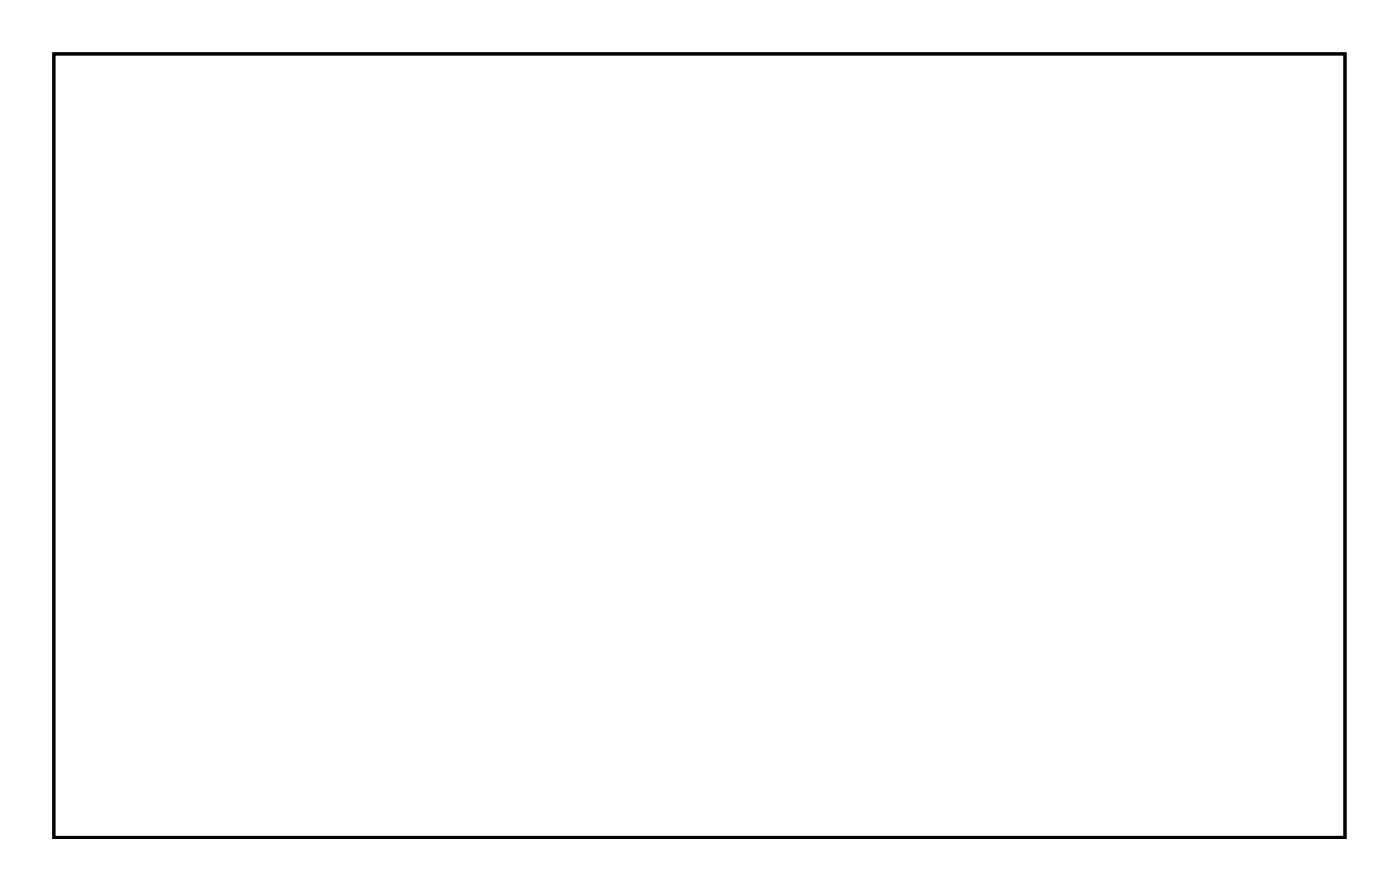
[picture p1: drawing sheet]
<svg xmlns="http://www.w3.org/2000/svg" width="95mm" height="60mm" viewBox="0 0 95 60" stroke-linecap="round" stroke-linejoin="round" font-family="sans-serif">
<path d="M3.6 3.6h87.2v52.9h-87.2z" fill="none" stroke="#000" stroke-width=".2"/>
<path d="M3.6 3.6h87.2v52.9h-87.2zM3.6 3.6v52.9h87.2v-52.9z" fill="#000"/>
<circle cx="53.2" cy="48.4" r=".67" fill="#fff"/>
<circle cx="53.2" cy="48.4" r=".67" fill="none" stroke="#fff" stroke-width=".69" stroke-linecap="butt"/>
<path d="M52.6 47.7h1.3v1.4h-1.3z" fill="#fff"/>
<path d="M52.6 47.7h1.3v1.4h-1.3z" fill="none" stroke="#fff" stroke-width=".69" stroke-linecap="butt"/>
<circle cx="53.2" cy="45.8" r=".67" fill="#fff"/>
<circle cx="53.2" cy="45.8" r=".67" fill="none" stroke="#fff" stroke-width=".69" stroke-linecap="butt"/>
<circle cx="53.2" cy="43.3" r=".67" fill="#fff"/>
<circle cx="53.2" cy="43.3" r=".67" fill="none" stroke="#fff" stroke-width=".69" stroke-linecap="butt"/>
<circle cx="53.2" cy="40.8" r=".67" fill="#fff"/>
<circle cx="53.2" cy="40.8" r=".67" fill="none" stroke="#fff" stroke-width=".69" stroke-linecap="butt"/>
<circle cx="53.2" cy="38.2" r=".67" fill="#fff"/>
<circle cx="53.2" cy="38.2" r=".67" fill="none" stroke="#fff" stroke-width=".69" stroke-linecap="butt"/>
<circle cx="53.2" cy="35.7" r=".67" fill="#fff"/>
<circle cx="53.2" cy="35.7" r=".67" fill="none" stroke="#fff" stroke-width=".69" stroke-linecap="butt"/>
<circle cx="53.2" cy="33.1" r=".67" fill="#fff"/>
<circle cx="53.2" cy="33.1" r=".67" fill="none" stroke="#fff" stroke-width=".69" stroke-linecap="butt"/>
<circle cx="53.2" cy="30.6" r=".67" fill="#fff"/>
<circle cx="53.2" cy="30.6" r=".67" fill="none" stroke="#fff" stroke-width=".69" stroke-linecap="butt"/>
<circle cx="53.2" cy="28.1" r=".67" fill="#fff"/>
<circle cx="53.2" cy="28.1" r=".67" fill="none" stroke="#fff" stroke-width=".69" stroke-linecap="butt"/>
<circle cx="53.2" cy="25.5" r=".67" fill="#fff"/>
<circle cx="53.2" cy="25.5" r=".67" fill="none" stroke="#fff" stroke-width=".69" stroke-linecap="butt"/>
<circle cx="53.2" cy="23" r=".67" fill="#fff"/>
<circle cx="53.2" cy="23" r=".67" fill="none" stroke="#fff" stroke-width=".69" stroke-linecap="butt"/>
<circle cx="53.2" cy="20.4" r=".67" fill="#fff"/>
<circle cx="53.2" cy="20.4" r=".67" fill="none" stroke="#fff" stroke-width=".69" stroke-linecap="butt"/>
<circle cx="53.2" cy="17.9" r=".67" fill="#fff"/>
<circle cx="53.2" cy="17.9" r=".67" fill="none" stroke="#fff" stroke-width=".69" stroke-linecap="butt"/>
<circle cx="53.2" cy="15.4" r=".67" fill="#fff"/>
<circle cx="53.2" cy="15.4" r=".67" fill="none" stroke="#fff" stroke-width=".69" stroke-linecap="butt"/>
<circle cx="53.2" cy="12.8" r=".67" fill="#fff"/>
<circle cx="53.2" cy="12.8" r=".67" fill="none" stroke="#fff" stroke-width=".69" stroke-linecap="butt"/>
<circle cx="38" cy="48.4" r=".67" fill="#fff"/>
<circle cx="38" cy="48.4" r=".67" fill="none" stroke="#fff" stroke-width=".69" stroke-linecap="butt"/>
<circle cx="38" cy="45.8" r=".67" fill="#fff"/>
<circle cx="38" cy="45.8" r=".67" fill="none" stroke="#fff" stroke-width=".69" stroke-linecap="butt"/>
<circle cx="38" cy="43.3" r=".67" fill="#fff"/>
<circle cx="38" cy="43.3" r=".67" fill="none" stroke="#fff" stroke-width=".69" stroke-linecap="butt"/>
<circle cx="38" cy="40.8" r=".67" fill="#fff"/>
<circle cx="38" cy="40.8" r=".67" fill="none" stroke="#fff" stroke-width=".69" stroke-linecap="butt"/>
<circle cx="38" cy="38.2" r=".67" fill="#fff"/>
<circle cx="38" cy="38.2" r=".67" fill="none" stroke="#fff" stroke-width=".69" stroke-linecap="butt"/>
<circle cx="38" cy="35.7" r=".67" fill="#fff"/>
<circle cx="38" cy="35.7" r=".67" fill="none" stroke="#fff" stroke-width=".69" stroke-linecap="butt"/>
<circle cx="38" cy="33.1" r=".67" fill="#fff"/>
<circle cx="38" cy="33.1" r=".67" fill="none" stroke="#fff" stroke-width=".69" stroke-linecap="butt"/>
<circle cx="38" cy="30.6" r=".67" fill="#fff"/>
<circle cx="38" cy="30.6" r=".67" fill="none" stroke="#fff" stroke-width=".69" stroke-linecap="butt"/>
<circle cx="38" cy="28.1" r=".67" fill="#fff"/>
<circle cx="38" cy="28.1" r=".67" fill="none" stroke="#fff" stroke-width=".69" stroke-linecap="butt"/>
<circle cx="38" cy="25.5" r=".67" fill="#fff"/>
<circle cx="38" cy="25.5" r=".67" fill="none" stroke="#fff" stroke-width=".69" stroke-linecap="butt"/>
<circle cx="38" cy="23" r=".67" fill="#fff"/>
<circle cx="38" cy="23" r=".67" fill="none" stroke="#fff" stroke-width=".69" stroke-linecap="butt"/>
<circle cx="38" cy="20.4" r=".67" fill="#fff"/>
<circle cx="38" cy="20.4" r=".67" fill="none" stroke="#fff" stroke-width=".69" stroke-linecap="butt"/>
<circle cx="38" cy="17.9" r=".67" fill="#fff"/>
<circle cx="38" cy="17.9" r=".67" fill="none" stroke="#fff" stroke-width=".69" stroke-linecap="butt"/>
<circle cx="38" cy="15.4" r=".67" fill="#fff"/>
<circle cx="38" cy="15.4" r=".67" fill="none" stroke="#fff" stroke-width=".69" stroke-linecap="butt"/>
<circle cx="38" cy="12.8" r=".67" fill="#fff"/>
<circle cx="38" cy="12.8" r=".67" fill="none" stroke="#fff" stroke-width=".69" stroke-linecap="butt"/>
<circle cx="77.4" cy="50.9" r=".72" fill="#fff"/>
<circle cx="77.4" cy="50.9" r=".72" fill="none" stroke="#fff" stroke-width=".69" stroke-linecap="butt"/>
<circle cx="74.8" cy="50.9" r=".72" fill="#fff"/>
<circle cx="74.8" cy="50.9" r=".72" fill="none" stroke="#fff" stroke-width=".69" stroke-linecap="butt"/>
<circle cx="72.3" cy="50.9" r=".72" fill="#fff"/>
<circle cx="72.3" cy="50.9" r=".72" fill="none" stroke="#fff" stroke-width=".69" stroke-linecap="butt"/>
<circle cx="69.8" cy="50.9" r=".72" fill="#fff"/>
<circle cx="69.8" cy="50.9" r=".72" fill="none" stroke="#fff" stroke-width=".69" stroke-linecap="butt"/>
<circle cx="67.2" cy="50.9" r=".72" fill="#fff"/>
<circle cx="67.2" cy="50.9" r=".72" fill="none" stroke="#fff" stroke-width=".69" stroke-linecap="butt"/>
<circle cx="64.7" cy="50.9" r=".72" fill="#fff"/>
<circle cx="64.7" cy="50.9" r=".72" fill="none" stroke="#fff" stroke-width=".69" stroke-linecap="butt"/>
<circle cx="59.6" cy="45.8" r=".74" fill="#fff"/>
<circle cx="59.6" cy="45.8" r=".74" fill="none" stroke="#fff" stroke-width=".76" stroke-linecap="butt"/>
<circle cx="57.1" cy="45.8" r=".74" fill="#fff"/>
<circle cx="57.1" cy="45.8" r=".74" fill="none" stroke="#fff" stroke-width=".76" stroke-linecap="butt"/>
<circle cx="59.6" cy="48.4" r=".74" fill="#fff"/>
<circle cx="59.6" cy="48.4" r=".74" fill="none" stroke="#fff" stroke-width=".76" stroke-linecap="butt"/>
<circle cx="57.1" cy="48.4" r=".74" fill="#fff"/>
<circle cx="57.1" cy="48.4" r=".74" fill="none" stroke="#fff" stroke-width=".76" stroke-linecap="butt"/>
<circle cx="32.9" cy="43.3" r=".74" fill="#fff"/>
<circle cx="32.9" cy="43.3" r=".74" fill="none" stroke="#fff" stroke-width=".76" stroke-linecap="butt"/>
<circle cx="32.9" cy="40.8" r=".74" fill="#fff"/>
<circle cx="32.9" cy="40.8" r=".74" fill="none" stroke="#fff" stroke-width=".76" stroke-linecap="butt"/>
<circle cx="58.3" cy="17.9" r=".74" fill="#fff"/>
<circle cx="58.3" cy="17.9" r=".74" fill="none" stroke="#fff" stroke-width=".76" stroke-linecap="butt"/>
<circle cx="60.9" cy="17.9" r=".74" fill="#fff"/>
<circle cx="60.9" cy="17.9" r=".74" fill="none" stroke="#fff" stroke-width=".76" stroke-linecap="butt"/>
<circle cx="35.5" cy="48.4" r=".74" fill="#fff"/>
<circle cx="35.5" cy="48.4" r=".74" fill="none" stroke="#fff" stroke-width=".76" stroke-linecap="butt"/>
<circle cx="32.9" cy="48.4" r=".74" fill="#fff"/>
<circle cx="32.9" cy="48.4" r=".74" fill="none" stroke="#fff" stroke-width=".76" stroke-linecap="butt"/>
<circle cx="74.8" cy="48.4" r=".74" fill="#fff"/>
<circle cx="74.8" cy="48.4" r=".74" fill="none" stroke="#fff" stroke-width=".76" stroke-linecap="butt"/>
<circle cx="74.8" cy="45.8" r=".74" fill="#fff"/>
<circle cx="74.8" cy="45.8" r=".74" fill="none" stroke="#fff" stroke-width=".76" stroke-linecap="butt"/>
<circle cx="69.8" cy="48.4" r=".74" fill="#fff"/>
<circle cx="69.8" cy="48.4" r=".74" fill="none" stroke="#fff" stroke-width=".76" stroke-linecap="butt"/>
<circle cx="67.2" cy="48.4" r=".74" fill="#fff"/>
<circle cx="67.2" cy="48.4" r=".74" fill="none" stroke="#fff" stroke-width=".76" stroke-linecap="butt"/>
<path d="M55.1 37.5h1.4v1.4h-1.4z" fill="#fff"/>
<path d="M55.1 37.5h1.4v1.4h-1.4z" fill="none" stroke="#fff" stroke-width=".76" stroke-linecap="butt"/>
<circle cx="55.8" cy="38.2" r=".7" fill="#fff"/>
<circle cx="55.8" cy="38.2" r=".7" fill="none" stroke="#fff" stroke-width=".76" stroke-linecap="butt"/>
<circle cx="58.4" cy="38.2" r=".7" fill="#fff"/>
<circle cx="58.4" cy="38.2" r=".7" fill="none" stroke="#fff" stroke-width=".76" stroke-linecap="butt"/>
<circle cx="60.9" cy="38.2" r=".7" fill="#fff"/>
<circle cx="60.9" cy="38.2" r=".7" fill="none" stroke="#fff" stroke-width=".76" stroke-linecap="butt"/>
<path d="M54 40h.1" fill="none" stroke="#fff" stroke-width=".25"/>
<path d="M54 38.1v1.9z" fill="#fff"/>
<path d="M54 38.1v1.9z" fill="none" stroke="#fff" stroke-width=".25"/>
<path d="M54 40h.1" fill="none" stroke="#fff" stroke-width=".25"/>
<path d="M54 38.1v1.9z" fill="#fff"/>
<path d="M54 38.1v1.9z" fill="none" stroke="#fff" stroke-width=".25"/>
<path d="M54 40h.1" fill="none" stroke="#fff" stroke-width=".25"/>
<path d="M54 40h.1" fill="none" stroke="#fff" stroke-width=".25"/>
<path d="M54 40h.1" fill="none" stroke="#fff" stroke-width=".25"/>
<path d="M55.1 27.3h1.4v1.4h-1.4z" fill="#fff"/>
<path d="M55.1 27.3h1.4v1.4h-1.4z" fill="none" stroke="#fff" stroke-width=".76" stroke-linecap="butt"/>
<circle cx="55.8" cy="28" r=".7" fill="#fff"/>
<circle cx="55.8" cy="28" r=".7" fill="none" stroke="#fff" stroke-width=".76" stroke-linecap="butt"/>
<circle cx="58.4" cy="28" r=".7" fill="#fff"/>
<circle cx="58.4" cy="28" r=".7" fill="none" stroke="#fff" stroke-width=".76" stroke-linecap="butt"/>
<circle cx="60.9" cy="28" r=".7" fill="#fff"/>
<circle cx="60.9" cy="28" r=".7" fill="none" stroke="#fff" stroke-width=".76" stroke-linecap="butt"/>
<path d="M54 29.8h.1" fill="none" stroke="#fff" stroke-width=".25"/>
<path d="M54 27.9v1.9z" fill="#fff"/>
<path d="M54 27.9v1.9z" fill="none" stroke="#fff" stroke-width=".25"/>
<path d="M54 29.8h.1" fill="none" stroke="#fff" stroke-width=".25"/>
<path d="M54 27.9v1.9z" fill="#fff"/>
<path d="M54 27.9v1.9z" fill="none" stroke="#fff" stroke-width=".25"/>
<path d="M54 29.8h.1" fill="none" stroke="#fff" stroke-width=".25"/>
<path d="M54 29.8h.1" fill="none" stroke="#fff" stroke-width=".25"/>
<path d="M54 29.8h.1" fill="none" stroke="#fff" stroke-width=".25"/>
<path d="M55.1 22.2h1.4v1.4h-1.4z" fill="#fff"/>
<path d="M55.1 22.2h1.4v1.4h-1.4z" fill="none" stroke="#fff" stroke-width=".76" stroke-linecap="butt"/>
<circle cx="55.8" cy="22.9" r=".7" fill="#fff"/>
<circle cx="55.8" cy="22.9" r=".7" fill="none" stroke="#fff" stroke-width=".76" stroke-linecap="butt"/>
<circle cx="58.4" cy="22.9" r=".7" fill="#fff"/>
<circle cx="58.4" cy="22.9" r=".7" fill="none" stroke="#fff" stroke-width=".76" stroke-linecap="butt"/>
<circle cx="60.9" cy="22.9" r=".7" fill="#fff"/>
<circle cx="60.9" cy="22.9" r=".7" fill="none" stroke="#fff" stroke-width=".76" stroke-linecap="butt"/>
<path d="M54 24.7h.1" fill="none" stroke="#fff" stroke-width=".25"/>
<path d="M54 22.8v1.9z" fill="#fff"/>
<path d="M54 22.8v1.9z" fill="none" stroke="#fff" stroke-width=".25"/>
<path d="M54 24.7h.1" fill="none" stroke="#fff" stroke-width=".25"/>
<path d="M54 22.8v1.9z" fill="#fff"/>
<path d="M54 22.8v1.9z" fill="none" stroke="#fff" stroke-width=".25"/>
<path d="M54 24.7h.1" fill="none" stroke="#fff" stroke-width=".25"/>
<path d="M54 24.7h.1" fill="none" stroke="#fff" stroke-width=".25"/>
<path d="M54 24.7h.1" fill="none" stroke="#fff" stroke-width=".25"/>
<path d="M55.1 24.8h1.4v1.4h-1.4z" fill="#fff"/>
<path d="M55.1 24.8h1.4v1.4h-1.4z" fill="none" stroke="#fff" stroke-width=".76" stroke-linecap="butt"/>
<circle cx="55.8" cy="25.5" r=".7" fill="#fff"/>
<circle cx="55.8" cy="25.5" r=".7" fill="none" stroke="#fff" stroke-width=".76" stroke-linecap="butt"/>
<circle cx="58.4" cy="25.5" r=".7" fill="#fff"/>
<circle cx="58.4" cy="25.5" r=".7" fill="none" stroke="#fff" stroke-width=".76" stroke-linecap="butt"/>
<circle cx="60.9" cy="25.5" r=".7" fill="#fff"/>
<circle cx="60.9" cy="25.5" r=".7" fill="none" stroke="#fff" stroke-width=".76" stroke-linecap="butt"/>
<path d="M54 27.3h.1" fill="none" stroke="#fff" stroke-width=".25"/>
<path d="M54 25.4v1.9z" fill="#fff"/>
<path d="M54 25.4v1.9z" fill="none" stroke="#fff" stroke-width=".25"/>
<path d="M54 27.3h.1" fill="none" stroke="#fff" stroke-width=".25"/>
<path d="M54 25.4v1.9z" fill="#fff"/>
<path d="M54 25.4v1.9z" fill="none" stroke="#fff" stroke-width=".25"/>
<path d="M54 27.3h.1" fill="none" stroke="#fff" stroke-width=".25"/>
<path d="M54 27.3h.1" fill="none" stroke="#fff" stroke-width=".25"/>
<path d="M54 27.3h.1" fill="none" stroke="#fff" stroke-width=".25"/>
<path d="M55.1 29.9h1.4v1.4h-1.4z" fill="#fff"/>
<path d="M55.1 29.9h1.4v1.4h-1.4z" fill="none" stroke="#fff" stroke-width=".76" stroke-linecap="butt"/>
<circle cx="55.8" cy="30.6" r=".7" fill="#fff"/>
<circle cx="55.8" cy="30.6" r=".7" fill="none" stroke="#fff" stroke-width=".76" stroke-linecap="butt"/>
<circle cx="58.4" cy="30.6" r=".7" fill="#fff"/>
<circle cx="58.4" cy="30.6" r=".7" fill="none" stroke="#fff" stroke-width=".76" stroke-linecap="butt"/>
<circle cx="60.9" cy="30.6" r=".7" fill="#fff"/>
<circle cx="60.9" cy="30.6" r=".7" fill="none" stroke="#fff" stroke-width=".76" stroke-linecap="butt"/>
<path d="M54 32.3h.1" fill="none" stroke="#fff" stroke-width=".25"/>
<path d="M54 30.4v1.9z" fill="#fff"/>
<path d="M54 30.4v1.9z" fill="none" stroke="#fff" stroke-width=".25"/>
<path d="M54 32.3h.1" fill="none" stroke="#fff" stroke-width=".25"/>
<path d="M54 30.4v1.9z" fill="#fff"/>
<path d="M54 30.4v1.9z" fill="none" stroke="#fff" stroke-width=".25"/>
<path d="M54 32.3h.1" fill="none" stroke="#fff" stroke-width=".25"/>
<path d="M54 32.3h.1" fill="none" stroke="#fff" stroke-width=".25"/>
<path d="M54 32.3h.1" fill="none" stroke="#fff" stroke-width=".25"/>
<path d="M55.1 34.9h1.4v1.4h-1.4z" fill="#fff"/>
<path d="M55.1 34.9h1.4v1.4h-1.4z" fill="none" stroke="#fff" stroke-width=".76" stroke-linecap="butt"/>
<circle cx="55.8" cy="35.6" r=".7" fill="#fff"/>
<circle cx="55.8" cy="35.6" r=".7" fill="none" stroke="#fff" stroke-width=".76" stroke-linecap="butt"/>
<circle cx="58.4" cy="35.6" r=".7" fill="#fff"/>
<circle cx="58.4" cy="35.6" r=".7" fill="none" stroke="#fff" stroke-width=".76" stroke-linecap="butt"/>
<circle cx="60.9" cy="35.6" r=".7" fill="#fff"/>
<circle cx="60.9" cy="35.6" r=".7" fill="none" stroke="#fff" stroke-width=".76" stroke-linecap="butt"/>
<path d="M54 37.4h.1" fill="none" stroke="#fff" stroke-width=".25"/>
<path d="M54 35.5v1.9z" fill="#fff"/>
<path d="M54 35.5v1.9z" fill="none" stroke="#fff" stroke-width=".25"/>
<path d="M54 37.4h.1" fill="none" stroke="#fff" stroke-width=".25"/>
<path d="M54 35.5v1.9z" fill="#fff"/>
<path d="M54 35.5v1.9z" fill="none" stroke="#fff" stroke-width=".25"/>
<path d="M54 37.4h.1" fill="none" stroke="#fff" stroke-width=".25"/>
<path d="M54 37.4h.1" fill="none" stroke="#fff" stroke-width=".25"/>
<path d="M54 37.4h.1" fill="none" stroke="#fff" stroke-width=".25"/>
<path d="M55.1 32.4h1.4v1.4h-1.4z" fill="#fff"/>
<path d="M55.1 32.4h1.4v1.4h-1.4z" fill="none" stroke="#fff" stroke-width=".76" stroke-linecap="butt"/>
<circle cx="55.8" cy="33.1" r=".7" fill="#fff"/>
<circle cx="55.8" cy="33.1" r=".7" fill="none" stroke="#fff" stroke-width=".76" stroke-linecap="butt"/>
<circle cx="58.4" cy="33.1" r=".7" fill="#fff"/>
<circle cx="58.4" cy="33.1" r=".7" fill="none" stroke="#fff" stroke-width=".76" stroke-linecap="butt"/>
<circle cx="60.9" cy="33.1" r=".7" fill="#fff"/>
<circle cx="60.9" cy="33.1" r=".7" fill="none" stroke="#fff" stroke-width=".76" stroke-linecap="butt"/>
<path d="M54 34.9h.1" fill="none" stroke="#fff" stroke-width=".25"/>
<path d="M54 33v1.9z" fill="#fff"/>
<path d="M54 33v1.9z" fill="none" stroke="#fff" stroke-width=".25"/>
<path d="M54 34.9h.1" fill="none" stroke="#fff" stroke-width=".25"/>
<path d="M54 33v1.9z" fill="#fff"/>
<path d="M54 33v1.9z" fill="none" stroke="#fff" stroke-width=".25"/>
<path d="M54 34.9h.1" fill="none" stroke="#fff" stroke-width=".25"/>
<path d="M54 34.9h.1" fill="none" stroke="#fff" stroke-width=".25"/>
<path d="M54 34.9h.1" fill="none" stroke="#fff" stroke-width=".25"/>
<path d="M34.7 35h1.4v1.4h-1.4z" fill="#fff"/>
<path d="M34.7 35h1.4v1.4h-1.4z" fill="none" stroke="#fff" stroke-width=".76" stroke-linecap="butt"/>
<circle cx="35.4" cy="35.7" r=".7" fill="#fff"/>
<circle cx="35.4" cy="35.7" r=".7" fill="none" stroke="#fff" stroke-width=".76" stroke-linecap="butt"/>
<circle cx="32.9" cy="35.7" r=".7" fill="#fff"/>
<circle cx="32.9" cy="35.7" r=".7" fill="none" stroke="#fff" stroke-width=".76" stroke-linecap="butt"/>
<circle cx="30.4" cy="35.7" r=".7" fill="#fff"/>
<circle cx="30.4" cy="35.7" r=".7" fill="none" stroke="#fff" stroke-width=".76" stroke-linecap="butt"/>
<path d="M37.2 33.9h.1" fill="none" stroke="#fff" stroke-width=".25"/>
<path d="M37.2 33.9v2z" fill="#fff"/>
<path d="M37.2 33.9v2z" fill="none" stroke="#fff" stroke-width=".25"/>
<path d="M37.2 33.9h.1" fill="none" stroke="#fff" stroke-width=".25"/>
<path d="M37.2 33.9v2z" fill="#fff"/>
<path d="M37.2 33.9v2z" fill="none" stroke="#fff" stroke-width=".25"/>
<path d="M37.2 33.9h.1" fill="none" stroke="#fff" stroke-width=".25"/>
<path d="M37.2 33.9h.1" fill="none" stroke="#fff" stroke-width=".25"/>
<path d="M37.2 33.9h.1" fill="none" stroke="#fff" stroke-width=".25"/>
<path d="M34.7 37.6h1.4v1.4h-1.4z" fill="#fff"/>
<path d="M34.7 37.6h1.4v1.4h-1.4z" fill="none" stroke="#fff" stroke-width=".76" stroke-linecap="butt"/>
<circle cx="35.4" cy="38.3" r=".7" fill="#fff"/>
<circle cx="35.4" cy="38.3" r=".7" fill="none" stroke="#fff" stroke-width=".76" stroke-linecap="butt"/>
<circle cx="32.9" cy="38.3" r=".7" fill="#fff"/>
<circle cx="32.9" cy="38.3" r=".7" fill="none" stroke="#fff" stroke-width=".76" stroke-linecap="butt"/>
<circle cx="30.4" cy="38.3" r=".7" fill="#fff"/>
<circle cx="30.4" cy="38.3" r=".7" fill="none" stroke="#fff" stroke-width=".76" stroke-linecap="butt"/>
<path d="M37.2 36.5h.1" fill="none" stroke="#fff" stroke-width=".25"/>
<path d="M37.2 36.5v1.9z" fill="#fff"/>
<path d="M37.2 36.5v1.9z" fill="none" stroke="#fff" stroke-width=".25"/>
<path d="M37.2 36.5h.1" fill="none" stroke="#fff" stroke-width=".25"/>
<path d="M37.2 36.5v1.9z" fill="#fff"/>
<path d="M37.2 36.5v1.9z" fill="none" stroke="#fff" stroke-width=".25"/>
<path d="M37.2 36.5h.1" fill="none" stroke="#fff" stroke-width=".25"/>
<path d="M37.2 36.5h.1" fill="none" stroke="#fff" stroke-width=".25"/>
<path d="M37.2 36.5h.1" fill="none" stroke="#fff" stroke-width=".25"/>
<path d="M85.5 14.7h1.4v1.4h-1.4z" fill="#fff"/>
<path d="M85.5 14.7h1.4v1.4h-1.4z" fill="none" stroke="#fff" stroke-width=".76" stroke-linecap="butt"/>
<circle cx="86.2" cy="15.4" r=".7" fill="#fff"/>
<circle cx="86.2" cy="15.4" r=".7" fill="none" stroke="#fff" stroke-width=".76" stroke-linecap="butt"/>
<circle cx="83.7" cy="15.4" r=".7" fill="#fff"/>
<circle cx="83.7" cy="15.4" r=".7" fill="none" stroke="#fff" stroke-width=".76" stroke-linecap="butt"/>
<circle cx="81.2" cy="15.4" r=".7" fill="#fff"/>
<circle cx="81.2" cy="15.4" r=".7" fill="none" stroke="#fff" stroke-width=".76" stroke-linecap="butt"/>
<path d="M88 13.6h.1" fill="none" stroke="#fff" stroke-width=".25"/>
<path d="M88 13.6v1.9z" fill="#fff"/>
<path d="M88 13.6v1.9z" fill="none" stroke="#fff" stroke-width=".25"/>
<path d="M88 13.6h.1" fill="none" stroke="#fff" stroke-width=".25"/>
<path d="M88 13.6v1.9z" fill="#fff"/>
<path d="M88 13.6v1.9z" fill="none" stroke="#fff" stroke-width=".25"/>
<path d="M88 13.6h.1" fill="none" stroke="#fff" stroke-width=".25"/>
<path d="M88 13.6h.1" fill="none" stroke="#fff" stroke-width=".25"/>
<path d="M88 13.6h.1" fill="none" stroke="#fff" stroke-width=".25"/>
<path d="M85.5 33.8h1.4v1.4h-1.4z" fill="#fff"/>
<path d="M85.5 33.8h1.4v1.4h-1.4z" fill="none" stroke="#fff" stroke-width=".76" stroke-linecap="butt"/>
<circle cx="86.2" cy="34.5" r=".7" fill="#fff"/>
<circle cx="86.2" cy="34.5" r=".7" fill="none" stroke="#fff" stroke-width=".76" stroke-linecap="butt"/>
<circle cx="83.7" cy="34.5" r=".7" fill="#fff"/>
<circle cx="83.7" cy="34.5" r=".7" fill="none" stroke="#fff" stroke-width=".76" stroke-linecap="butt"/>
<circle cx="81.2" cy="34.5" r=".7" fill="#fff"/>
<circle cx="81.2" cy="34.5" r=".7" fill="none" stroke="#fff" stroke-width=".76" stroke-linecap="butt"/>
<path d="M88 32.7h.1" fill="none" stroke="#fff" stroke-width=".25"/>
<path d="M88 32.7v1.9z" fill="#fff"/>
<path d="M88 32.7v1.9z" fill="none" stroke="#fff" stroke-width=".25"/>
<path d="M88 32.7h.1" fill="none" stroke="#fff" stroke-width=".25"/>
<path d="M88 32.7v1.9z" fill="#fff"/>
<path d="M88 32.7v1.9z" fill="none" stroke="#fff" stroke-width=".25"/>
<path d="M88 32.7h.1" fill="none" stroke="#fff" stroke-width=".25"/>
<path d="M88 32.7h.1" fill="none" stroke="#fff" stroke-width=".25"/>
<path d="M88 32.7h.1" fill="none" stroke="#fff" stroke-width=".25"/>
<path d="M85.5 29.9h1.4v1.4h-1.4z" fill="#fff"/>
<path d="M85.5 29.9h1.4v1.4h-1.4z" fill="none" stroke="#fff" stroke-width=".76" stroke-linecap="butt"/>
<circle cx="86.2" cy="30.6" r=".7" fill="#fff"/>
<circle cx="86.2" cy="30.6" r=".7" fill="none" stroke="#fff" stroke-width=".76" stroke-linecap="butt"/>
<circle cx="83.7" cy="30.6" r=".7" fill="#fff"/>
<circle cx="83.7" cy="30.6" r=".7" fill="none" stroke="#fff" stroke-width=".76" stroke-linecap="butt"/>
<circle cx="81.2" cy="30.6" r=".7" fill="#fff"/>
<circle cx="81.2" cy="30.6" r=".7" fill="none" stroke="#fff" stroke-width=".76" stroke-linecap="butt"/>
<path d="M88 28.9h.1" fill="none" stroke="#fff" stroke-width=".25"/>
<path d="M88 28.9v1.9z" fill="#fff"/>
<path d="M88 28.9v1.9z" fill="none" stroke="#fff" stroke-width=".25"/>
<path d="M88 28.9h.1" fill="none" stroke="#fff" stroke-width=".25"/>
<path d="M88 28.9v1.9z" fill="#fff"/>
<path d="M88 28.9v1.9z" fill="none" stroke="#fff" stroke-width=".25"/>
<path d="M88 28.9h.1" fill="none" stroke="#fff" stroke-width=".25"/>
<path d="M88 28.9h.1" fill="none" stroke="#fff" stroke-width=".25"/>
<path d="M88 28.9h.1" fill="none" stroke="#fff" stroke-width=".25"/>
<path d="M85.5 26.1h1.4v1.4h-1.4z" fill="#fff"/>
<path d="M85.5 26.1h1.4v1.4h-1.4z" fill="none" stroke="#fff" stroke-width=".76" stroke-linecap="butt"/>
<circle cx="86.2" cy="26.8" r=".7" fill="#fff"/>
<circle cx="86.2" cy="26.8" r=".7" fill="none" stroke="#fff" stroke-width=".76" stroke-linecap="butt"/>
<circle cx="83.7" cy="26.8" r=".7" fill="#fff"/>
<circle cx="83.7" cy="26.8" r=".7" fill="none" stroke="#fff" stroke-width=".76" stroke-linecap="butt"/>
<circle cx="81.2" cy="26.8" r=".7" fill="#fff"/>
<circle cx="81.2" cy="26.8" r=".7" fill="none" stroke="#fff" stroke-width=".76" stroke-linecap="butt"/>
<path d="M88 25.1h.1" fill="none" stroke="#fff" stroke-width=".25"/>
<path d="M88 25.1v1.9z" fill="#fff"/>
<path d="M88 25.1v1.9z" fill="none" stroke="#fff" stroke-width=".25"/>
<path d="M88 25.1h.1" fill="none" stroke="#fff" stroke-width=".25"/>
<path d="M88 25.1v1.9z" fill="#fff"/>
<path d="M88 25.1v1.9z" fill="none" stroke="#fff" stroke-width=".25"/>
<path d="M88 25.1h.1" fill="none" stroke="#fff" stroke-width=".25"/>
<path d="M88 25.1h.1" fill="none" stroke="#fff" stroke-width=".25"/>
<path d="M88 25.1h.1" fill="none" stroke="#fff" stroke-width=".25"/>
<path d="M85.5 41.4h1.4v1.4h-1.4z" fill="#fff"/>
<path d="M85.5 41.4h1.4v1.4h-1.4z" fill="none" stroke="#fff" stroke-width=".76" stroke-linecap="butt"/>
<circle cx="86.2" cy="42.1" r=".7" fill="#fff"/>
<circle cx="86.2" cy="42.1" r=".7" fill="none" stroke="#fff" stroke-width=".76" stroke-linecap="butt"/>
<circle cx="83.7" cy="42.1" r=".7" fill="#fff"/>
<circle cx="83.7" cy="42.1" r=".7" fill="none" stroke="#fff" stroke-width=".76" stroke-linecap="butt"/>
<circle cx="81.2" cy="42.1" r=".7" fill="#fff"/>
<circle cx="81.2" cy="42.1" r=".7" fill="none" stroke="#fff" stroke-width=".76" stroke-linecap="butt"/>
<path d="M88 40.3h.1" fill="none" stroke="#fff" stroke-width=".25"/>
<path d="M88 40.3v1.9z" fill="#fff"/>
<path d="M88 40.3v1.9z" fill="none" stroke="#fff" stroke-width=".25"/>
<path d="M88 40.3h.1" fill="none" stroke="#fff" stroke-width=".25"/>
<path d="M88 40.3v1.9z" fill="#fff"/>
<path d="M88 40.3v1.9z" fill="none" stroke="#fff" stroke-width=".25"/>
<path d="M88 40.3h.1" fill="none" stroke="#fff" stroke-width=".25"/>
<path d="M88 40.3h.1" fill="none" stroke="#fff" stroke-width=".25"/>
<path d="M88 40.3h.1" fill="none" stroke="#fff" stroke-width=".25"/>
<path d="M85.5 37.6h1.4v1.4h-1.4z" fill="#fff"/>
<path d="M85.5 37.6h1.4v1.4h-1.4z" fill="none" stroke="#fff" stroke-width=".76" stroke-linecap="butt"/>
<circle cx="86.2" cy="38.3" r=".7" fill="#fff"/>
<circle cx="86.2" cy="38.3" r=".7" fill="none" stroke="#fff" stroke-width=".76" stroke-linecap="butt"/>
<circle cx="83.7" cy="38.3" r=".7" fill="#fff"/>
<circle cx="83.7" cy="38.3" r=".7" fill="none" stroke="#fff" stroke-width=".76" stroke-linecap="butt"/>
<circle cx="81.2" cy="38.3" r=".7" fill="#fff"/>
<circle cx="81.2" cy="38.3" r=".7" fill="none" stroke="#fff" stroke-width=".76" stroke-linecap="butt"/>
<path d="M88 36.5h.1" fill="none" stroke="#fff" stroke-width=".25"/>
<path d="M88 36.5v1.9z" fill="#fff"/>
<path d="M88 36.5v1.9z" fill="none" stroke="#fff" stroke-width=".25"/>
<path d="M88 36.5h.1" fill="none" stroke="#fff" stroke-width=".25"/>
<path d="M88 36.5v1.9z" fill="#fff"/>
<path d="M88 36.5v1.9z" fill="none" stroke="#fff" stroke-width=".25"/>
<path d="M88 36.5h.1" fill="none" stroke="#fff" stroke-width=".25"/>
<path d="M88 36.5h.1" fill="none" stroke="#fff" stroke-width=".25"/>
<path d="M88 36.5h.1" fill="none" stroke="#fff" stroke-width=".25"/>
<path d="M85.5 18.5h1.4v1.4h-1.4z" fill="#fff"/>
<path d="M85.5 18.5h1.4v1.4h-1.4z" fill="none" stroke="#fff" stroke-width=".76" stroke-linecap="butt"/>
<circle cx="86.2" cy="19.2" r=".7" fill="#fff"/>
<circle cx="86.2" cy="19.2" r=".7" fill="none" stroke="#fff" stroke-width=".76" stroke-linecap="butt"/>
<circle cx="83.7" cy="19.2" r=".7" fill="#fff"/>
<circle cx="83.7" cy="19.2" r=".7" fill="none" stroke="#fff" stroke-width=".76" stroke-linecap="butt"/>
<circle cx="81.2" cy="19.2" r=".7" fill="#fff"/>
<circle cx="81.2" cy="19.2" r=".7" fill="none" stroke="#fff" stroke-width=".76" stroke-linecap="butt"/>
<path d="M88 17.4h.1" fill="none" stroke="#fff" stroke-width=".25"/>
<path d="M88 17.4v1.9z" fill="#fff"/>
<path d="M88 17.4v1.9z" fill="none" stroke="#fff" stroke-width=".25"/>
<path d="M88 17.4h.1" fill="none" stroke="#fff" stroke-width=".25"/>
<path d="M88 17.4v1.9z" fill="#fff"/>
<path d="M88 17.4v1.9z" fill="none" stroke="#fff" stroke-width=".25"/>
<path d="M88 17.4h.1" fill="none" stroke="#fff" stroke-width=".25"/>
<path d="M88 17.4h.1" fill="none" stroke="#fff" stroke-width=".25"/>
<path d="M88 17.4h.1" fill="none" stroke="#fff" stroke-width=".25"/>
<path d="M85.5 22.3h1.4v1.4h-1.4z" fill="#fff"/>
<path d="M85.5 22.3h1.4v1.4h-1.4z" fill="none" stroke="#fff" stroke-width=".76" stroke-linecap="butt"/>
<circle cx="86.2" cy="23" r=".7" fill="#fff"/>
<circle cx="86.2" cy="23" r=".7" fill="none" stroke="#fff" stroke-width=".76" stroke-linecap="butt"/>
<circle cx="83.7" cy="23" r=".7" fill="#fff"/>
<circle cx="83.7" cy="23" r=".7" fill="none" stroke="#fff" stroke-width=".76" stroke-linecap="butt"/>
<circle cx="81.2" cy="23" r=".7" fill="#fff"/>
<circle cx="81.2" cy="23" r=".7" fill="none" stroke="#fff" stroke-width=".76" stroke-linecap="butt"/>
<path d="M88 21.2h.1" fill="none" stroke="#fff" stroke-width=".25"/>
<path d="M88 21.2v2z" fill="#fff"/>
<path d="M88 21.2v2z" fill="none" stroke="#fff" stroke-width=".25"/>
<path d="M88 21.2h.1" fill="none" stroke="#fff" stroke-width=".25"/>
<path d="M88 21.2v2z" fill="#fff"/>
<path d="M88 21.2v2z" fill="none" stroke="#fff" stroke-width=".25"/>
<path d="M88 21.2h.1" fill="none" stroke="#fff" stroke-width=".25"/>
<path d="M88 21.2h.1" fill="none" stroke="#fff" stroke-width=".25"/>
<path d="M88 21.2h.1" fill="none" stroke="#fff" stroke-width=".25"/>
<path d="M34.7 24.9h1.4v1.4h-1.4z" fill="#fff"/>
<path d="M34.7 24.9h1.4v1.4h-1.4z" fill="none" stroke="#fff" stroke-width=".76" stroke-linecap="butt"/>
<circle cx="35.4" cy="25.6" r=".7" fill="#fff"/>
<circle cx="35.4" cy="25.6" r=".7" fill="none" stroke="#fff" stroke-width=".76" stroke-linecap="butt"/>
<circle cx="32.9" cy="25.6" r=".7" fill="#fff"/>
<circle cx="32.9" cy="25.6" r=".7" fill="none" stroke="#fff" stroke-width=".76" stroke-linecap="butt"/>
<circle cx="30.4" cy="25.6" r=".7" fill="#fff"/>
<circle cx="30.4" cy="25.6" r=".7" fill="none" stroke="#fff" stroke-width=".76" stroke-linecap="butt"/>
<path d="M37.2 23.8h.1" fill="none" stroke="#fff" stroke-width=".25"/>
<path d="M37.2 23.8v1.9z" fill="#fff"/>
<path d="M37.2 23.8v1.9z" fill="none" stroke="#fff" stroke-width=".25"/>
<path d="M37.2 23.8h.1" fill="none" stroke="#fff" stroke-width=".25"/>
<path d="M37.2 23.8v1.9z" fill="#fff"/>
<path d="M37.2 23.8v1.9z" fill="none" stroke="#fff" stroke-width=".25"/>
<path d="M37.2 23.8h.1" fill="none" stroke="#fff" stroke-width=".25"/>
<path d="M37.2 23.8h.1" fill="none" stroke="#fff" stroke-width=".25"/>
<path d="M37.2 23.8h.1" fill="none" stroke="#fff" stroke-width=".25"/>
<path d="M34.7 14.7h1.4v1.4h-1.4z" fill="#fff"/>
<path d="M34.7 14.7h1.4v1.4h-1.4z" fill="none" stroke="#fff" stroke-width=".76" stroke-linecap="butt"/>
<circle cx="35.4" cy="15.4" r=".7" fill="#fff"/>
<circle cx="35.4" cy="15.4" r=".7" fill="none" stroke="#fff" stroke-width=".76" stroke-linecap="butt"/>
<circle cx="32.9" cy="15.4" r=".7" fill="#fff"/>
<circle cx="32.9" cy="15.4" r=".7" fill="none" stroke="#fff" stroke-width=".76" stroke-linecap="butt"/>
<circle cx="30.4" cy="15.4" r=".7" fill="#fff"/>
<circle cx="30.4" cy="15.4" r=".7" fill="none" stroke="#fff" stroke-width=".76" stroke-linecap="butt"/>
<path d="M37.2 13.6h.1" fill="none" stroke="#fff" stroke-width=".25"/>
<path d="M37.2 13.6v1.9z" fill="#fff"/>
<path d="M37.2 13.6v1.9z" fill="none" stroke="#fff" stroke-width=".25"/>
<path d="M37.2 13.6h.1" fill="none" stroke="#fff" stroke-width=".25"/>
<path d="M37.2 13.6v1.9z" fill="#fff"/>
<path d="M37.2 13.6v1.9z" fill="none" stroke="#fff" stroke-width=".25"/>
<path d="M37.2 13.6h.1" fill="none" stroke="#fff" stroke-width=".25"/>
<path d="M37.2 13.6h.1" fill="none" stroke="#fff" stroke-width=".25"/>
<path d="M37.2 13.6h.1" fill="none" stroke="#fff" stroke-width=".25"/>
<path d="M34.7 29.9h1.4v1.4h-1.4z" fill="#fff"/>
<path d="M34.7 29.9h1.4v1.4h-1.4z" fill="none" stroke="#fff" stroke-width=".76" stroke-linecap="butt"/>
<circle cx="35.4" cy="30.6" r=".7" fill="#fff"/>
<circle cx="35.4" cy="30.6" r=".7" fill="none" stroke="#fff" stroke-width=".76" stroke-linecap="butt"/>
<circle cx="32.9" cy="30.6" r=".7" fill="#fff"/>
<circle cx="32.9" cy="30.6" r=".7" fill="none" stroke="#fff" stroke-width=".76" stroke-linecap="butt"/>
<circle cx="30.4" cy="30.6" r=".7" fill="#fff"/>
<circle cx="30.4" cy="30.6" r=".7" fill="none" stroke="#fff" stroke-width=".76" stroke-linecap="butt"/>
<path d="M37.2 28.9h.1" fill="none" stroke="#fff" stroke-width=".25"/>
<path d="M37.2 28.9v1.9z" fill="#fff"/>
<path d="M37.2 28.9v1.9z" fill="none" stroke="#fff" stroke-width=".25"/>
<path d="M37.2 28.9h.1" fill="none" stroke="#fff" stroke-width=".25"/>
<path d="M37.2 28.9v1.9z" fill="#fff"/>
<path d="M37.2 28.9v1.9z" fill="none" stroke="#fff" stroke-width=".25"/>
<path d="M37.2 28.9h.1" fill="none" stroke="#fff" stroke-width=".25"/>
<path d="M37.2 28.9h.1" fill="none" stroke="#fff" stroke-width=".25"/>
<path d="M37.2 28.9h.1" fill="none" stroke="#fff" stroke-width=".25"/>
<path d="M34.7 32.5h1.4v1.4h-1.4z" fill="#fff"/>
<path d="M34.7 32.5h1.4v1.4h-1.4z" fill="none" stroke="#fff" stroke-width=".76" stroke-linecap="butt"/>
<circle cx="35.4" cy="33.2" r=".7" fill="#fff"/>
<circle cx="35.4" cy="33.2" r=".7" fill="none" stroke="#fff" stroke-width=".76" stroke-linecap="butt"/>
<circle cx="32.9" cy="33.2" r=".7" fill="#fff"/>
<circle cx="32.9" cy="33.2" r=".7" fill="none" stroke="#fff" stroke-width=".76" stroke-linecap="butt"/>
<circle cx="30.4" cy="33.2" r=".7" fill="#fff"/>
<circle cx="30.4" cy="33.2" r=".7" fill="none" stroke="#fff" stroke-width=".76" stroke-linecap="butt"/>
<path d="M37.2 31.4h.1" fill="none" stroke="#fff" stroke-width=".25"/>
<path d="M37.2 31.4v1.9z" fill="#fff"/>
<path d="M37.2 31.4v1.9z" fill="none" stroke="#fff" stroke-width=".25"/>
<path d="M37.2 31.4h.1" fill="none" stroke="#fff" stroke-width=".25"/>
<path d="M37.2 31.4v1.9z" fill="#fff"/>
<path d="M37.2 31.4v1.9z" fill="none" stroke="#fff" stroke-width=".25"/>
<path d="M37.2 31.4h.1" fill="none" stroke="#fff" stroke-width=".25"/>
<path d="M37.2 31.4h.1" fill="none" stroke="#fff" stroke-width=".25"/>
<path d="M37.2 31.4h.1" fill="none" stroke="#fff" stroke-width=".25"/>
<path d="M34.7 27.4h1.4v1.4h-1.4z" fill="#fff"/>
<path d="M34.7 27.4h1.4v1.4h-1.4z" fill="none" stroke="#fff" stroke-width=".76" stroke-linecap="butt"/>
<circle cx="35.4" cy="28.1" r=".7" fill="#fff"/>
<circle cx="35.4" cy="28.1" r=".7" fill="none" stroke="#fff" stroke-width=".76" stroke-linecap="butt"/>
<circle cx="32.9" cy="28.1" r=".7" fill="#fff"/>
<circle cx="32.9" cy="28.1" r=".7" fill="none" stroke="#fff" stroke-width=".76" stroke-linecap="butt"/>
<circle cx="30.4" cy="28.1" r=".7" fill="#fff"/>
<circle cx="30.4" cy="28.1" r=".7" fill="none" stroke="#fff" stroke-width=".76" stroke-linecap="butt"/>
<path d="M37.2 26.3h.1" fill="none" stroke="#fff" stroke-width=".25"/>
<path d="M37.2 26.3v1.9z" fill="#fff"/>
<path d="M37.2 26.3v1.9z" fill="none" stroke="#fff" stroke-width=".25"/>
<path d="M37.2 26.3h.1" fill="none" stroke="#fff" stroke-width=".25"/>
<path d="M37.2 26.3v1.9z" fill="#fff"/>
<path d="M37.2 26.3v1.9z" fill="none" stroke="#fff" stroke-width=".25"/>
<path d="M37.2 26.3h.1" fill="none" stroke="#fff" stroke-width=".25"/>
<path d="M37.2 26.3h.1" fill="none" stroke="#fff" stroke-width=".25"/>
<path d="M37.2 26.3h.1" fill="none" stroke="#fff" stroke-width=".25"/>
<path d="M34.7 22.3h1.4v1.4h-1.4z" fill="#fff"/>
<path d="M34.7 22.3h1.4v1.4h-1.4z" fill="none" stroke="#fff" stroke-width=".76" stroke-linecap="butt"/>
<circle cx="35.4" cy="23" r=".7" fill="#fff"/>
<circle cx="35.4" cy="23" r=".7" fill="none" stroke="#fff" stroke-width=".76" stroke-linecap="butt"/>
<circle cx="32.9" cy="23" r=".7" fill="#fff"/>
<circle cx="32.9" cy="23" r=".7" fill="none" stroke="#fff" stroke-width=".76" stroke-linecap="butt"/>
<circle cx="30.4" cy="23" r=".7" fill="#fff"/>
<circle cx="30.4" cy="23" r=".7" fill="none" stroke="#fff" stroke-width=".76" stroke-linecap="butt"/>
<path d="M37.2 21.2h.1" fill="none" stroke="#fff" stroke-width=".25"/>
<path d="M37.2 21.2v2z" fill="#fff"/>
<path d="M37.2 21.2v2z" fill="none" stroke="#fff" stroke-width=".25"/>
<path d="M37.2 21.2h.1" fill="none" stroke="#fff" stroke-width=".25"/>
<path d="M37.2 21.2v2z" fill="#fff"/>
<path d="M37.2 21.2v2z" fill="none" stroke="#fff" stroke-width=".25"/>
<path d="M37.2 21.2h.1" fill="none" stroke="#fff" stroke-width=".25"/>
<path d="M37.2 21.2h.1" fill="none" stroke="#fff" stroke-width=".25"/>
<path d="M37.2 21.2h.1" fill="none" stroke="#fff" stroke-width=".25"/>
<path d="M34.7 17.2h1.4v1.4h-1.4z" fill="#fff"/>
<path d="M34.7 17.2h1.4v1.4h-1.4z" fill="none" stroke="#fff" stroke-width=".76" stroke-linecap="butt"/>
<circle cx="35.4" cy="17.9" r=".7" fill="#fff"/>
<circle cx="35.4" cy="17.9" r=".7" fill="none" stroke="#fff" stroke-width=".76" stroke-linecap="butt"/>
<circle cx="32.9" cy="17.9" r=".7" fill="#fff"/>
<circle cx="32.9" cy="17.9" r=".7" fill="none" stroke="#fff" stroke-width=".76" stroke-linecap="butt"/>
<circle cx="30.4" cy="17.9" r=".7" fill="#fff"/>
<circle cx="30.4" cy="17.9" r=".7" fill="none" stroke="#fff" stroke-width=".76" stroke-linecap="butt"/>
<path d="M37.2 16.2h.1" fill="none" stroke="#fff" stroke-width=".25"/>
<path d="M37.2 16.2v1.9z" fill="#fff"/>
<path d="M37.2 16.2v1.9z" fill="none" stroke="#fff" stroke-width=".25"/>
<path d="M37.2 16.2h.1" fill="none" stroke="#fff" stroke-width=".25"/>
<path d="M37.2 16.2v1.9z" fill="#fff"/>
<path d="M37.2 16.2v1.9z" fill="none" stroke="#fff" stroke-width=".25"/>
<path d="M37.2 16.2h.1" fill="none" stroke="#fff" stroke-width=".25"/>
<path d="M37.2 16.2h.1" fill="none" stroke="#fff" stroke-width=".25"/>
<path d="M37.2 16.2h.1" fill="none" stroke="#fff" stroke-width=".25"/>
<path d="M34.7 19.8h1.4v1.4h-1.4z" fill="#fff"/>
<path d="M34.7 19.8h1.4v1.4h-1.4z" fill="none" stroke="#fff" stroke-width=".76" stroke-linecap="butt"/>
<circle cx="35.4" cy="20.5" r=".7" fill="#fff"/>
<circle cx="35.4" cy="20.5" r=".7" fill="none" stroke="#fff" stroke-width=".76" stroke-linecap="butt"/>
<circle cx="32.9" cy="20.5" r=".7" fill="#fff"/>
<circle cx="32.9" cy="20.5" r=".7" fill="none" stroke="#fff" stroke-width=".76" stroke-linecap="butt"/>
<circle cx="30.4" cy="20.5" r=".7" fill="#fff"/>
<circle cx="30.4" cy="20.5" r=".7" fill="none" stroke="#fff" stroke-width=".76" stroke-linecap="butt"/>
<path d="M37.2 18.7h.1" fill="none" stroke="#fff" stroke-width=".25"/>
<path d="M37.2 18.7v1.9z" fill="#fff"/>
<path d="M37.2 18.7v1.9z" fill="none" stroke="#fff" stroke-width=".25"/>
<path d="M37.2 18.7h.1" fill="none" stroke="#fff" stroke-width=".25"/>
<path d="M37.2 18.7v1.9z" fill="#fff"/>
<path d="M37.2 18.7v1.9z" fill="none" stroke="#fff" stroke-width=".25"/>
<path d="M37.2 18.7h.1" fill="none" stroke="#fff" stroke-width=".25"/>
<path d="M37.2 18.7h.1" fill="none" stroke="#fff" stroke-width=".25"/>
<path d="M37.2 18.7h.1" fill="none" stroke="#fff" stroke-width=".25"/>
<circle cx="10.1" cy="12.8" r=".62" fill="#fff"/>
<circle cx="10.1" cy="12.8" r=".62" fill="none" stroke="#fff" stroke-width=".69" stroke-linecap="butt"/>
<circle cx="12.6" cy="12.8" r=".62" fill="#fff"/>
<circle cx="12.6" cy="12.8" r=".62" fill="none" stroke="#fff" stroke-width=".69" stroke-linecap="butt"/>
<circle cx="15.1" cy="12.8" r=".62" fill="#fff"/>
<circle cx="15.1" cy="12.8" r=".62" fill="none" stroke="#fff" stroke-width=".69" stroke-linecap="butt"/>
<circle cx="17.7" cy="12.8" r=".62" fill="#fff"/>
<circle cx="17.7" cy="12.8" r=".62" fill="none" stroke="#fff" stroke-width=".69" stroke-linecap="butt"/>
<circle cx="20.2" cy="12.8" r=".62" fill="#fff"/>
<circle cx="20.2" cy="12.8" r=".62" fill="none" stroke="#fff" stroke-width=".69" stroke-linecap="butt"/>
<circle cx="22.8" cy="12.8" r=".62" fill="#fff"/>
<circle cx="22.8" cy="12.8" r=".62" fill="none" stroke="#fff" stroke-width=".69" stroke-linecap="butt"/>
<circle cx="83.7" cy="52.2" r=".54" fill="#fff"/>
<circle cx="83.7" cy="52.2" r=".54" fill="none" stroke="#fff" stroke-width=".63" stroke-linecap="butt"/>
<circle cx="85.7" cy="52.2" r=".54" fill="#fff"/>
<circle cx="85.7" cy="52.2" r=".54" fill="none" stroke="#fff" stroke-width=".63" stroke-linecap="butt"/>
</svg>
